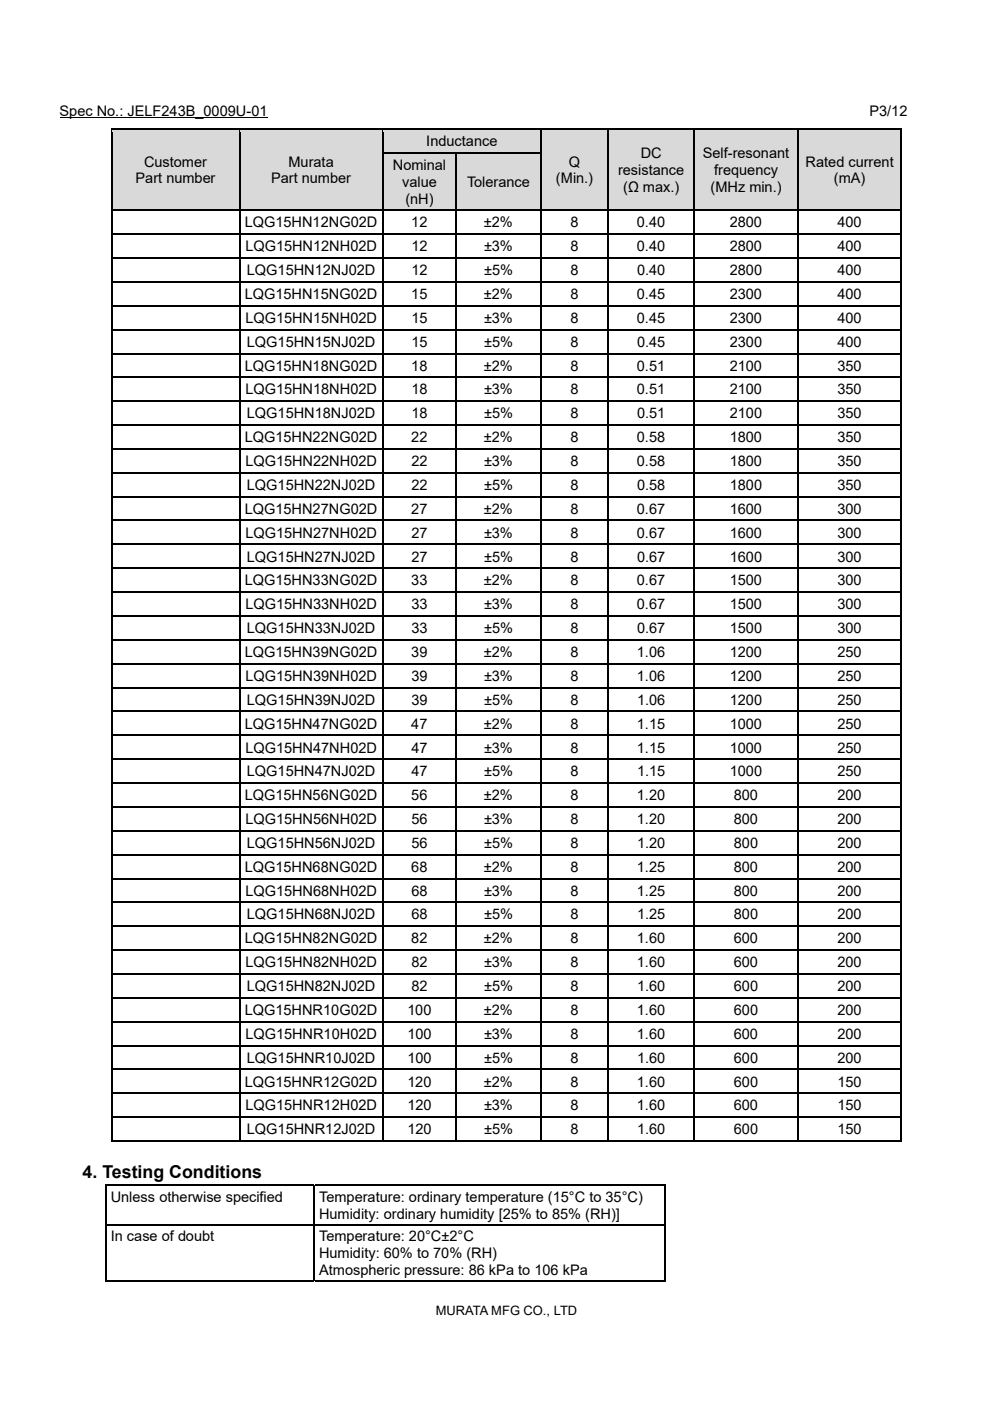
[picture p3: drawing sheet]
<svg xmlns="http://www.w3.org/2000/svg" width="210mm" height="297mm" viewBox="0 0 210 297" stroke-linecap="round" stroke-linejoin="round" font-family="sans-serif">
<defs><g id="words">
<text font-size="3.8" x="17.5" y="249.7">4. Testing Conditions</text>
<g font-size="3.1">
<text x="12.6" y="24.5">Spec No.: JELF243B_0009U-01</text>
<text x="184.4" y="24.5">P3/12</text>
<text x="30.5" y="35.3">Customer</text>
<text x="61.2" y="35.3">Murata</text>
<text x="90.4" y="31">Inductance</text>
<text x="120.7" y="35.3">Q</text>
<text x="135.9" y="33.5">DC</text>
<text x="149.1" y="33.5">Self-resonant</text>
<text x="170.9" y="35.3">Rated current</text>
<text x="28.8" y="38.9">Part number</text>
<text x="57.5" y="38.9">Part number</text>
<text x="83.4" y="36.1">Nominal</text>
<text x="85.3" y="39.6">value</text>
<text x="99.1" y="39.6">Tolerance</text>
<text x="117.9" y="38.9">(Min.)</text>
<text x="131.1" y="37.1">resistance</text>
<text x="132.2" y="40.6">(Ω max.)</text>
<text x="150.7" y="40.6">(MHz min.)</text>
<text x="151.5" y="37.1">frequency</text>
<text x="176.9" y="38.9">(mA)</text>
<text x="86" y="43.2">(nH)</text>
<text x="51.9" y="48.2">LQG15HN12NG02D</text>
<text x="52" y="53.3">LQG15HN12NH02D</text>
<text x="87.2" y="48.2">12</text>
<text x="87.2" y="53.3">12</text>
<text x="102.7" y="48.2">±2%</text>
<text x="102.7" y="53.3">±3%</text>
<text x="121" y="48.2">8</text>
<text x="121" y="53.3">8</text>
<text x="135.1" y="48.2">0.40</text>
<text x="135.1" y="53.3">0.40</text>
<text x="154.8" y="53.3">2800</text>
<text x="154.8" y="48.2">2800</text>
<text x="177.6" y="53.3">400</text>
<text x="177.6" y="48.2">400</text>
<text x="52.4" y="58.3">LQG15HN12NJ02D</text>
<text x="87.3" y="58.3">12</text>
<text x="102.7" y="58.3">±5%</text>
<text x="121" y="58.3">8</text>
<text x="135.1" y="58.3">0.40</text>
<text x="154.8" y="58.3">2800</text>
<text x="177.6" y="58.3">400</text>
<text x="51.9" y="63.4">LQG15HN15NG02D</text>
<text x="87.2" y="63.4">15</text>
<text x="102.7" y="63.4">±2%</text>
<text x="121" y="63.4">8</text>
<text x="135.1" y="63.4">0.45</text>
<text x="154.8" y="63.4">2300</text>
<text x="177.6" y="63.4">400</text>
<text x="52" y="68.5">LQG15HN15NH02D</text>
<text x="87.2" y="68.5">15</text>
<text x="102.7" y="68.5">±3%</text>
<text x="121" y="68.5">8</text>
<text x="135.1" y="68.5">0.45</text>
<text x="154.8" y="68.5">2300</text>
<text x="177.6" y="68.5">400</text>
<text x="52.4" y="73.5">LQG15HN15NJ02D</text>
<text x="87.3" y="73.5">15</text>
<text x="102.7" y="73.5">±5%</text>
<text x="121" y="73.5">8</text>
<text x="135.1" y="73.5">0.45</text>
<text x="154.8" y="73.5">2300</text>
<text x="177.6" y="73.5">400</text>
<text x="51.9" y="78.6">LQG15HN18NG02D</text>
<text x="52" y="83.6">LQG15HN18NH02D</text>
<text x="87.2" y="78.6">18</text>
<text x="87.2" y="83.6">18</text>
<text x="102.7" y="78.6">±2%</text>
<text x="102.7" y="83.6">±3%</text>
<text x="121" y="78.6">8</text>
<text x="121" y="83.6">8</text>
<text x="135.1" y="78.6">0.51</text>
<text x="135.1" y="83.6">0.51</text>
<text x="154.8" y="83.6">2100</text>
<text x="154.8" y="78.6">2100</text>
<text x="177.6" y="83.6">350</text>
<text x="177.6" y="78.6">350</text>
<text x="52.4" y="88.7">LQG15HN18NJ02D</text>
<text x="87.3" y="88.7">18</text>
<text x="102.7" y="88.7">±5%</text>
<text x="121" y="88.7">8</text>
<text x="135.1" y="88.7">0.51</text>
<text x="154.8" y="88.7">2100</text>
<text x="177.6" y="88.7">350</text>
<text x="51.9" y="93.8">LQG15HN22NG02D</text>
<text x="87.2" y="93.8">22</text>
<text x="102.7" y="93.8">±2%</text>
<text x="121" y="93.8">8</text>
<text x="135.1" y="93.8">0.58</text>
<text x="154.8" y="93.8">1800</text>
<text x="177.6" y="93.8">350</text>
<text x="52" y="98.8">LQG15HN22NH02D</text>
<text x="87.2" y="98.8">22</text>
<text x="102.7" y="98.8">±3%</text>
<text x="121" y="98.8">8</text>
<text x="135.1" y="98.8">0.58</text>
<text x="154.8" y="98.8">1800</text>
<text x="177.6" y="98.8">350</text>
<text x="52.4" y="103.9">LQG15HN22NJ02D</text>
<text x="87.3" y="103.9">22</text>
<text x="102.7" y="103.9">±5%</text>
<text x="121" y="103.9">8</text>
<text x="135.1" y="103.9">0.58</text>
<text x="154.8" y="103.9">1800</text>
<text x="177.6" y="103.9">350</text>
<text x="51.9" y="108.9">LQG15HN27NG02D</text>
<text x="87.2" y="108.9">27</text>
<text x="102.7" y="108.9">±2%</text>
<text x="121" y="108.9">8</text>
<text x="135.1" y="108.9">0.67</text>
<text x="154.8" y="108.9">1600</text>
<text x="177.6" y="108.9">300</text>
<text x="52" y="114">LQG15HN27NH02D</text>
<text x="52.4" y="119.1">LQG15HN27NJ02D</text>
<text x="87.2" y="114">27</text>
<text x="87.3" y="119.1">27</text>
<text x="102.7" y="114">±3%</text>
<text x="102.7" y="119.1">±5%</text>
<text x="121" y="114">8</text>
<text x="121" y="119.1">8</text>
<text x="135.1" y="114">0.67</text>
<text x="135.1" y="119.1">0.67</text>
<text x="154.8" y="114">1600</text>
<text x="154.8" y="119.1">1600</text>
<text x="177.6" y="114">300</text>
<text x="177.6" y="119.1">300</text>
<text x="51.9" y="124.1">LQG15HN33NG02D</text>
<text x="87.2" y="124.1">33</text>
<text x="102.7" y="124.1">±2%</text>
<text x="121" y="124.1">8</text>
<text x="135.1" y="124.1">0.67</text>
<text x="154.8" y="124.1">1500</text>
<text x="177.6" y="124.1">300</text>
<text x="52" y="129.2">LQG15HN33NH02D</text>
<text x="87.2" y="129.2">33</text>
<text x="102.7" y="129.2">±3%</text>
<text x="121" y="129.2">8</text>
<text x="135.1" y="129.2">0.67</text>
<text x="154.8" y="129.2">1500</text>
<text x="177.6" y="129.2">300</text>
<text x="52.4" y="134.3">LQG15HN33NJ02D</text>
<text x="87.3" y="134.3">33</text>
<text x="102.7" y="134.3">±5%</text>
<text x="121" y="134.3">8</text>
<text x="135.1" y="134.3">0.67</text>
<text x="154.8" y="134.3">1500</text>
<text x="177.6" y="134.3">300</text>
<text x="51.9" y="139.3">LQG15HN39NG02D</text>
<text x="87.2" y="139.3">39</text>
<text x="102.7" y="139.3">±2%</text>
<text x="121" y="139.3">8</text>
<text x="135.1" y="139.3">1.06</text>
<text x="154.8" y="139.3">1200</text>
<text x="177.6" y="139.3">250</text>
<text x="52" y="144.4">LQG15HN39NH02D</text>
<text x="52.4" y="149.4">LQG15HN39NJ02D</text>
<text x="87.2" y="144.4">39</text>
<text x="87.3" y="149.4">39</text>
<text x="102.7" y="144.4">±3%</text>
<text x="102.7" y="149.4">±5%</text>
<text x="121" y="144.4">8</text>
<text x="121" y="149.4">8</text>
<text x="135.1" y="144.4">1.06</text>
<text x="135.1" y="149.4">1.06</text>
<text x="154.8" y="144.4">1200</text>
<text x="154.8" y="149.4">1200</text>
<text x="177.6" y="144.4">250</text>
<text x="177.6" y="149.4">250</text>
<text x="51.9" y="154.5">LQG15HN47NG02D</text>
<text x="87.2" y="154.5">47</text>
<text x="102.7" y="154.5">±2%</text>
<text x="121" y="154.5">8</text>
<text x="135.1" y="154.5">1.15</text>
<text x="154.8" y="154.5">1000</text>
<text x="177.6" y="154.5">250</text>
<text x="52" y="159.6">LQG15HN47NH02D</text>
<text x="87.2" y="159.6">47</text>
<text x="102.7" y="159.6">±3%</text>
<text x="121" y="159.6">8</text>
<text x="135.1" y="159.6">1.15</text>
<text x="154.8" y="159.6">1000</text>
<text x="177.6" y="159.6">250</text>
<text x="52.4" y="164.6">LQG15HN47NJ02D</text>
<text x="87.3" y="164.6">47</text>
<text x="102.7" y="164.6">±5%</text>
<text x="121" y="164.6">8</text>
<text x="135.1" y="164.6">1.15</text>
<text x="154.8" y="164.6">1000</text>
<text x="177.6" y="164.6">250</text>
<text x="51.9" y="169.7">LQG15HN56NG02D</text>
<text x="87.2" y="169.7">56</text>
<text x="102.7" y="169.7">±2%</text>
<text x="121" y="169.7">8</text>
<text x="135.1" y="169.7">1.20</text>
<text x="155.6" y="169.7">800</text>
<text x="177.6" y="169.7">200</text>
<text x="52" y="174.7">LQG15HN56NH02D</text>
<text x="52.4" y="179.8">LQG15HN56NJ02D</text>
<text x="87.2" y="174.7">56</text>
<text x="87.3" y="179.8">56</text>
<text x="102.7" y="174.7">±3%</text>
<text x="102.7" y="179.8">±5%</text>
<text x="121" y="174.7">8</text>
<text x="121" y="179.8">8</text>
<text x="135.1" y="174.7">1.20</text>
<text x="135.1" y="179.8">1.20</text>
<text x="155.6" y="174.7">800</text>
<text x="155.7" y="179.8">800</text>
<text x="177.6" y="174.7">200</text>
<text x="177.6" y="179.8">200</text>
<text x="51.9" y="184.8">LQG15HN68NG02D</text>
<text x="87.2" y="184.8">68</text>
<text x="102.7" y="184.8">±2%</text>
<text x="121" y="184.8">8</text>
<text x="135.1" y="184.8">1.25</text>
<text x="155.6" y="184.8">800</text>
<text x="177.6" y="184.8">200</text>
<text x="52" y="189.9">LQG15HN68NH02D</text>
<text x="87.2" y="189.9">68</text>
<text x="102.7" y="189.9">±3%</text>
<text x="121" y="189.9">8</text>
<text x="135.1" y="189.9">1.25</text>
<text x="155.6" y="189.9">800</text>
<text x="177.6" y="189.9">200</text>
<text x="52.4" y="194.9">LQG15HN68NJ02D</text>
<text x="87.3" y="194.9">68</text>
<text x="102.7" y="194.9">±5%</text>
<text x="121" y="194.9">8</text>
<text x="135.1" y="194.9">1.25</text>
<text x="155.7" y="194.9">800</text>
<text x="177.6" y="194.9">200</text>
<text x="51.9" y="200">LQG15HN82NG02D</text>
<text x="87.2" y="200">82</text>
<text x="102.7" y="200">±2%</text>
<text x="121" y="200">8</text>
<text x="135.1" y="200">1.60</text>
<text x="155.6" y="200">600</text>
<text x="177.6" y="200">200</text>
<text x="52" y="205.1">LQG15HN82NH02D</text>
<text x="87.2" y="205.1">82</text>
<text x="102.7" y="205.1">±3%</text>
<text x="121" y="205.1">8</text>
<text x="135.1" y="205.1">1.60</text>
<text x="155.6" y="205.1">600</text>
<text x="177.6" y="205.1">200</text>
<text x="51.9" y="215.2">LQG15HNR10G02D</text>
<text x="52.4" y="210.1">LQG15HN82NJ02D</text>
<text x="86.4" y="215.2">100</text>
<text x="87.3" y="210.1">82</text>
<text x="102.7" y="215.2">±2%</text>
<text x="102.7" y="210.1">±5%</text>
<text x="121" y="215.2">8</text>
<text x="121" y="210.1">8</text>
<text x="135.1" y="215.2">1.60</text>
<text x="135.1" y="210.1">1.60</text>
<text x="155.6" y="215.2">600</text>
<text x="155.7" y="210.1">600</text>
<text x="177.6" y="215.2">200</text>
<text x="177.6" y="210.1">200</text>
<text x="52" y="220.3">LQG15HNR10H02D</text>
<text x="86.4" y="220.3">100</text>
<text x="102.7" y="220.3">±3%</text>
<text x="121" y="220.3">8</text>
<text x="135.1" y="220.3">1.60</text>
<text x="155.6" y="220.3">600</text>
<text x="177.6" y="220.3">200</text>
<text x="52.4" y="225.3">LQG15HNR10J02D</text>
<text x="86.4" y="225.3">100</text>
<text x="102.7" y="225.3">±5%</text>
<text x="121" y="225.3">8</text>
<text x="135.1" y="225.3">1.60</text>
<text x="155.7" y="225.3">600</text>
<text x="177.6" y="225.3">200</text>
<text x="51.9" y="230.4">LQG15HNR12G02D</text>
<text x="86.4" y="230.4">120</text>
<text x="102.7" y="230.4">±2%</text>
<text x="121" y="230.4">8</text>
<text x="135.1" y="230.4">1.60</text>
<text x="155.6" y="230.4">600</text>
<text x="177.6" y="230.4">150</text>
<text x="52" y="235.4">LQG15HNR12H02D</text>
<text x="86.4" y="235.4">120</text>
<text x="102.7" y="235.4">±3%</text>
<text x="121" y="235.4">8</text>
<text x="135.1" y="235.4">1.60</text>
<text x="155.6" y="235.4">600</text>
<text x="177.6" y="235.4">150</text>
<text x="52.4" y="240.5">LQG15HNR12J02D</text>
<text x="86.4" y="240.5">120</text>
<text x="102.7" y="240.5">±5%</text>
<text x="121" y="240.5">8</text>
<text x="135.1" y="240.5">1.60</text>
<text x="155.7" y="240.5">600</text>
<text x="177.6" y="240.5">150</text>
<text x="23.5" y="254.8">Unless otherwise specified</text>
<text x="67.7" y="254.8">Temperature: ordinary temperature (15°C to 35°C)</text>
<text x="23.5" y="263.1">In case of doubt</text>
<text x="67.7" y="263.1">Temperature: 20°C±2°C</text>
<text x="67.7" y="258.4">Humidity: ordinary humidity [25% to 85% (RH)]</text>
<text x="67.7" y="266.7">Humidity: 60% to 70% (RH)</text>
<text x="67.7" y="270.3">Atmospheric pressure: 86 kPa to 106 kPa</text>
</g>
<text font-size="2.7" x="92.4" y="278.9">MURATA MFG CO., LTD</text>
</g></defs>
<path d="M12.6 25h44.1" fill="none" stroke="#000" stroke-width=".21"/>
<g fill="#d9d9d9">
<path d="M23.9 27.5h26.7v16.9h-26.7z"/>
<path d="M24.2 32.4h26.1v3.6h-26.1z"/>
<path d="M24.2 36h26.1v3.5h-26.1z"/>
<path d="M51 27.5h30.1v16.9h-30.1z"/>
<path d="M51.3 32.4h29.5v3.6h-29.5z"/>
<path d="M51.3 36h29.5v3.5h-29.5z"/>
<path d="M81.4 27.5h33.2v4.8h-33.2z"/>
<path d="M81.7 28.1h32.5v3.6h-32.5z"/>
<path d="M114.9 27.5h14v16.9h-14z"/>
<path d="M115.2 32.4h13.3v3.6h-13.3z"/>
<path d="M115.2 36h13.3v3.5h-13.3z"/>
<path d="M129.2 27.5h17.9v16.9h-17.9z"/>
<path d="M129.5 30.6h17.2v3.6h-17.2z"/>
<path d="M129.5 34.2h17.2v3.5h-17.2z"/>
<path d="M129.5 37.7h17.2v3.6h-17.2z"/>
<path d="M147.4 27.5h21.7v16.9h-21.7z"/>
<path d="M147.7 30.6h21.1v3.6h-21.1z"/>
<path d="M147.7 34.2h21.1v3.5h-21.1z"/>
<path d="M147.7 37.7h21.1v3.6h-21.1z"/>
<path d="M169.5 27.5h21.5v16.9h-21.5z"/>
<path d="M169.8 32.4h20.9v3.6h-20.9z"/>
<path d="M169.8 36h20.9v3.5h-20.9z"/>
</g>
<path d="M23.5 27.2h.3v.9h-.3z" fill="#000"/>
<path d="M23.5 27.4h27.1" fill="none" stroke="#000" stroke-width=".32"/>
<path d="M23.8 27.5h26.8v.6h-26.8z" fill="#d9d9d9"/>
<path d="M50.6 27.2h.4v.9h-.4z" fill="#000"/>
<path d="M51 27.4h30.1" fill="none" stroke="#000" stroke-width=".32"/>
<path d="M51 27.5h30.1v.6h-30.1z" fill="#d9d9d9"/>
<path d="M81.1 27.2h.3v.9h-.3z" fill="#000"/>
<path d="M81.4 27.4h33.2" fill="none" stroke="#000" stroke-width=".32"/>
<path d="M81.4 27.5h33.2v.6h-33.2z" fill="#d9d9d9"/>
<path d="M114.6 27.2h.3v.9h-.3z" fill="#000"/>
<path d="M114.9 27.4h14" fill="none" stroke="#000" stroke-width=".32"/>
<path d="M114.9 27.5h14v.6h-14z" fill="#d9d9d9"/>
<path d="M128.9 27.2h.3v.9h-.3z" fill="#000"/>
<path d="M129.2 27.4h17.9" fill="none" stroke="#000" stroke-width=".32"/>
<path d="M129.2 27.5h17.9v.6h-17.9z" fill="#d9d9d9"/>
<path d="M147.1 27.2h.3v.9h-.3z" fill="#000"/>
<path d="M147.4 27.4h21.7" fill="none" stroke="#000" stroke-width=".32"/>
<path d="M147.4 27.5h21.7v.6h-21.7z" fill="#d9d9d9"/>
<path d="M169.1 27.2h.4v.9h-.4z" fill="#000"/>
<path d="M169.5 27.4h21.5" fill="none" stroke="#000" stroke-width=".32"/>
<path d="M169.5 27.5h21.5v.6h-21.5z" fill="#d9d9d9"/>
<path d="M191 27.2h.3v.9h-.3zM191 27.2h.3v.3h-.3z" fill="#000"/>
<path d="M23.7 28.1v4.2" fill="none" stroke="#000" stroke-width=".32"/>
<path d="M50.8 28.1v4.2" fill="none" stroke="#000" stroke-width=".34"/>
<path d="M81.2 31.7h33.5v.5h-33.5z" fill="#d9d9d9"/>
<path d="M81.2 28.1v4.2M129 28.1v4.2M147.2 28.1v4.2M191.2 28.1v4.2" fill="none" stroke="#000" stroke-width=".32"/>
<path d="M114.7 28.1v4.2M169.3 28.1v4.2" fill="none" stroke="#000" stroke-width=".34"/>
<g fill="#d9d9d9">
<path d="M81.4 32.6h15.2v11.8h-15.2z"/>
<path d="M81.7 33.2h14.6v3.5h-14.6z"/>
<path d="M81.7 36.7h14.6v3.6h-14.6z"/>
<path d="M81.7 40.3h14.6v3.5h-14.6z"/>
<path d="M96.9 32.6h17.7v11.8h-17.7z"/>
<path d="M97.2 36.7h17v3.6h-17z"/>
</g>
<path d="M23.5 32.3h.3v.9h-.3zM50.6 32.3h.4v.9h-.4zM81.1 32.3h.3v.9h-.3z" fill="#000"/>
<path d="M81.4 32.4h15.2" fill="none" stroke="#000" stroke-width=".32"/>
<path d="M81.4 32.6h15.2v.6h-15.2z" fill="#d9d9d9"/>
<path d="M96.6 32.3h.3v.9h-.3z" fill="#000"/>
<path d="M96.9 32.4h17.7" fill="none" stroke="#000" stroke-width=".32"/>
<path d="M96.9 32.6h17.7v.6h-17.7z" fill="#d9d9d9"/>
<path d="M114.6 32.3h.3v.9h-.3zM128.9 32.3h.3v.9h-.3zM147.1 32.3h.3v.9h-.3zM169.1 32.3h.4v.9h-.4zM191 32.3h.3v.9h-.3z" fill="#000"/>
<path d="M23.7 43.8h27.1v.6h-27.1z" fill="#d9d9d9"/>
<path d="M23.7 33.2v11.2" fill="none" stroke="#000" stroke-width=".32"/>
<path d="M50.8 43.8h30.4v.6h-30.4z" fill="#d9d9d9"/>
<path d="M50.8 33.2v11.2" fill="none" stroke="#000" stroke-width=".34"/>
<path d="M81.2 43.8h15.6v.6h-15.6z" fill="#d9d9d9"/>
<path d="M81.2 33.2v11.2" fill="none" stroke="#000" stroke-width=".32"/>
<path d="M96.8 43.8h17.9v.6h-17.9z" fill="#d9d9d9"/>
<path d="M96.8 33.2v11.2" fill="none" stroke="#000" stroke-width=".34"/>
<path d="M114.7 43.8h14.3v.6h-14.3z" fill="#d9d9d9"/>
<path d="M114.7 33.2v11.2" fill="none" stroke="#000" stroke-width=".34"/>
<path d="M129.1 43.8h18.1v.6h-18.1z" fill="#d9d9d9"/>
<path d="M129 33.2v11.2" fill="none" stroke="#000" stroke-width=".32"/>
<path d="M147.2 43.8h22.1v.6h-22.1z" fill="#d9d9d9"/>
<path d="M147.2 33.2v11.2" fill="none" stroke="#000" stroke-width=".32"/>
<path d="M169.3 43.8h21.9v.6h-21.9z" fill="#d9d9d9"/>
<g fill="none" stroke="#000" stroke-width=".34">
<path d="M169.3 33.2v11.2M23.8 54.7h26.8M23.8 59.8h26.8M50.8 45.3v4.2M50.8 50.4v4.1M50.8 55.5v4.1M51 54.7h30.1M51 59.8h30.1M81.4 54.7h15.2M81.4 59.8h15.2M96.8 45.3v4.2M96.8 50.4v4.1"/>
<path d="M96.8 55.5v4.1M96.9 54.7h17.7M96.9 59.8h17.7M114.7 45.3v4.2M114.7 50.4v4.1M114.7 55.5v4.1M114.9 54.7h14M114.9 59.8h14M129.2 54.7h17.9M129.2 59.8h17.9M147.4 54.7h21.7M147.4 59.8h21.7"/>
<path d="M169.3 45.3v4.2M169.3 50.4v4.1M169.3 55.5v4.1M169.5 54.7h21.5M169.5 59.8h21.5M23.8 64.8h26.8M23.8 75h26.8M23.8 80h26.8M50.8 60.5v4.1M50.8 65.6v4.1M50.8 70.6v4.2M50.8 75.7v4.1"/>
<path d="M51 64.8h30.1M51 75h30.1M51 80h30.1M81.4 64.8h15.2M81.4 75h15.2M81.4 80h15.2M96.8 60.5v4.1M96.8 65.6v4.1M96.8 70.6v4.2M96.8 75.7v4.1M96.9 64.8h17.7M96.9 75h17.7"/>
<path d="M96.9 80h17.7M114.7 60.5v4.1M114.7 65.6v4.1M114.7 70.6v4.2M114.7 75.7v4.1M114.9 64.8h14M114.9 75h14M114.9 80h14M129.2 64.8h17.9M129.2 75h17.9M129.2 80h17.9M147.4 64.8h21.7"/>
<path d="M147.4 75h21.7M147.4 80h21.7M169.3 60.5v4.1M169.3 65.6v4.1M169.3 70.6v4.2M169.3 75.7v4.1M169.5 64.8h21.5M169.5 75h21.5M169.5 80h21.5M23.8 85h26.8M50.8 80.8v4.1M50.8 85.8v4.2"/>
<path d="M50.8 90.9v4.1M50.8 95.9v4.2M51 85h30.1M81.4 85h15.2M96.8 80.8v4.1M96.8 85.8v4.2M96.8 90.9v4.1M96.8 95.9v4.2M96.9 85h17.7M114.7 80.8v4.1M114.7 85.8v4.2M114.7 90.9v4.1"/>
<path d="M114.7 95.9v4.2M114.9 85h14M129.2 85h17.9M147.4 85h21.7M169.3 80.8v4.1M169.3 85.8v4.2M169.3 90.9v4.1M169.3 95.9v4.2M169.5 85h21.5M23.8 100.2h26.8M23.8 105.3h26.8M50.8 101v4.1"/>
<path d="M50.8 106.1v4.1M50.8 111.1v4.2M50.8 116.2v4.1M51 100.2h30.1M51 105.3h30.1M81.4 100.2h15.2M81.4 105.3h15.2M96.8 101v4.1M96.8 106.1v4.1M96.8 111.1v4.2M96.8 116.2v4.1M96.9 100.2h17.7"/>
<path d="M96.9 105.3h17.7M114.7 101v4.1M114.7 106.1v4.1M114.7 111.1v4.2M114.7 116.2v4.1M114.9 100.2h14M114.9 105.3h14M129.2 100.2h17.9M129.2 105.3h17.9M147.4 100.2h21.7M147.4 105.3h21.7M169.3 101v4.1"/>
<path d="M169.3 106.1v4.1M169.3 111.1v4.2M169.3 116.2v4.1M169.5 100.2h21.5M169.5 105.3h21.5M23.8 120.5h26.8M23.8 125.5h26.8M50.8 121.2v4.2M50.8 126.3v4.2M50.8 131.4v4.1M50.8 136.4v4.1M51 120.5h30.1"/>
<path d="M51 125.5h30.1M81.4 120.5h15.2M81.4 125.5h15.2M96.8 121.2v4.2M96.8 126.3v4.2M96.8 131.4v4.1M96.8 136.4v4.1M96.9 120.5h17.7M96.9 125.5h17.7M114.7 121.2v4.2M114.7 126.3v4.2M114.7 131.4v4.1"/>
<path d="M114.7 136.4v4.1M114.9 120.5h14M114.9 125.5h14M129.2 120.5h17.9M129.2 125.5h17.9M147.4 120.5h21.7M147.4 125.5h21.7M169.3 121.2v4.2M169.3 126.3v4.2M169.3 131.4v4.1M169.3 136.4v4.1M169.5 120.5h21.5"/>
<path d="M169.5 125.5h21.5M23.8 140.7h26.8M23.8 145.8h26.8M50.8 141.5v4.1M50.8 146.5v4.2M50.8 151.6v4.1M50.8 156.7v4.1M51 140.7h30.1M51 145.8h30.1M81.4 140.7h15.2M81.4 145.8h15.2M96.8 141.5v4.1"/>
<path d="M96.8 146.5v4.2M96.8 151.6v4.1M96.8 156.7v4.1M96.9 140.7h17.7M96.9 145.8h17.7M114.7 141.5v4.1M114.7 146.5v4.2M114.7 151.6v4.1M114.7 156.7v4.1M114.9 140.7h14M114.9 145.8h14M129.2 140.7h17.9"/>
<path d="M129.2 145.8h17.9M147.4 140.7h21.7M147.4 145.8h21.7M169.3 141.5v4.1M169.3 146.5v4.2M169.3 151.6v4.1M169.3 156.7v4.1M169.5 140.7h21.5M169.5 145.8h21.5M23.8 161h26.8M23.8 166h26.8M50.8 161.7v4.1"/>
<path d="M50.8 166.8v4.1M50.8 171.8v4.2M50.8 176.9v4.1M51 161h30.1M51 166h30.1M81.4 161h15.2M81.4 166h15.2M96.8 161.7v4.1M96.8 166.8v4.1M96.8 171.8v4.2M96.8 176.9v4.1M96.9 161h17.7"/>
<path d="M96.9 166h17.7M114.7 161.7v4.1M114.7 166.8v4.1M114.7 171.8v4.2M114.7 176.9v4.1M114.9 161h14M114.9 166h14M129.2 161h17.9M129.2 166h17.9M147.4 161h21.7M147.4 166h21.7M169.3 161.7v4.1"/>
<path d="M169.3 166.8v4.1M169.3 171.8v4.2M169.3 176.9v4.1M169.5 161h21.5M169.5 166h21.5M23.8 181.2h26.8M23.8 186.3h26.8M23.8 191.3h26.8M50.8 182v4.1M50.8 187v4.1M50.8 192.1v4.1M50.8 197.1v4.2"/>
<path d="M51 181.2h30.1M51 186.3h30.1M51 191.3h30.1M81.4 181.2h15.2M81.4 186.3h15.2M81.4 191.3h15.2M96.8 182v4.1M96.8 187v4.1M96.8 192.1v4.1M96.8 197.1v4.2M96.9 181.2h17.7M96.9 186.3h17.7"/>
<path d="M96.9 191.3h17.7M114.7 182v4.1M114.7 187v4.1M114.7 192.1v4.1M114.7 197.1v4.2M114.9 181.2h14M114.9 186.3h14M114.9 191.3h14M129.2 181.2h17.9M129.2 186.3h17.9M129.2 191.3h17.9M147.4 181.2h21.7"/>
<path d="M147.4 186.3h21.7M147.4 191.3h21.7M169.3 182v4.1M169.3 187v4.1M169.3 192.1v4.1M169.3 197.1v4.2M169.5 181.2h21.5M169.5 186.3h21.5M169.5 191.3h21.5M23.8 201.4h26.8M23.8 206.5h26.8M23.8 211.6h26.8"/>
<path d="M50.8 202.2v4.1M50.8 207.3v4.1M50.8 212.3v4.2M50.8 217.4v4.1M51 201.4h30.1M51 206.5h30.1M51 211.6h30.1M81.4 201.4h15.2M81.4 206.5h15.2M81.4 211.6h15.2M96.8 202.2v4.1M96.8 207.3v4.1"/>
<path d="M96.8 212.3v4.2M96.8 217.4v4.1M96.9 201.4h17.7M96.9 206.5h17.7M96.9 211.6h17.7M114.7 202.2v4.1M114.7 207.3v4.1M114.7 212.3v4.2M114.7 217.4v4.1M114.9 201.4h14M114.9 206.5h14M114.9 211.6h14"/>
<path d="M129.2 201.4h17.9M129.2 206.5h17.9M129.2 211.6h17.9M147.4 201.4h21.7M147.4 206.5h21.7M147.4 211.6h21.7M169.3 202.2v4.1M169.3 207.3v4.1M169.3 212.3v4.2M169.3 217.4v4.1M169.5 201.4h21.5M169.5 206.5h21.5"/>
<path d="M169.5 211.6h21.5M23.8 226.7h26.8M23.8 231.8h26.8M50.8 222.4v4.2M50.8 227.5v4.1M50.8 232.6v4.1M50.8 237.6v4.5M51 226.7h30.1M51 231.8h30.1M81.4 226.7h15.2M81.4 231.8h15.2M96.8 222.4v4.2"/>
<path d="M96.8 227.5v4.1M96.8 232.6v4.1M96.8 237.6v4.5M96.9 226.7h17.7M96.9 231.8h17.7M114.7 222.4v4.2M114.7 227.5v4.1M114.7 232.6v4.1M114.7 237.6v4.5M114.9 226.7h14M114.9 231.8h14M129.2 226.7h17.9"/>
<path d="M129.2 231.8h17.9M147.4 226.7h21.7M147.4 231.8h21.7M169.3 222.4v4.2M169.3 227.5v4.1M169.3 232.6v4.1M169.3 237.6v4.5M169.5 226.7h21.5M169.5 231.8h21.5"/>
</g>
<g fill="none" stroke="#000" stroke-width=".32">
<path d="M191.2 33.2v11.2M23.7 45.3v4.2M23.7 50.4v4.1M23.7 55.5v4.1M23.8 44.6h26.8M23.8 49.6h26.8M51 44.6h30.1M51 49.6h30.1M81.2 45.3v4.2M81.2 50.4v4.1M81.2 55.5v4.1M81.4 44.6h15.2"/>
<path d="M81.4 49.6h15.2M96.9 44.6h17.7M96.9 49.6h17.7M114.9 44.6h14M114.9 49.6h14M129 45.3v4.2M129 50.4v4.1M129 55.5v4.1M129.2 44.6h17.9M129.2 49.6h17.9M147.2 45.3v4.2M147.2 50.4v4.1"/>
<path d="M147.2 55.5v4.1M147.4 44.6h21.7M147.4 49.6h21.7M169.5 44.6h21.5M169.5 49.6h21.5M191.2 45.3v4.2M191.2 50.4v4.1M191.2 55.5v4.1M23.7 60.5v4.1M23.7 65.6v4.1M23.7 70.6v4.2M23.7 75.7v4.1"/>
<path d="M23.8 69.9h26.8M51 69.9h30.1M81.2 60.5v4.1M81.2 65.6v4.1M81.2 70.6v4.2M81.2 75.7v4.1M81.4 69.9h15.2M96.9 69.9h17.7M114.9 69.9h14M129 60.5v4.1M129 65.6v4.1M129 70.6v4.2"/>
<path d="M129 75.7v4.1M129.2 69.9h17.9M147.2 60.5v4.1M147.2 65.6v4.1M147.2 70.6v4.2M147.2 75.7v4.1M147.4 69.9h21.7M169.5 69.9h21.5M191.2 60.5v4.1M191.2 65.6v4.1M191.2 70.6v4.2M191.2 75.7v4.1"/>
<path d="M23.7 80.8v4.1M23.7 85.8v4.2M23.7 90.9v4.1M23.7 95.9v4.2M23.8 90.1h26.8M23.8 95.2h26.8M51 90.1h30.1M51 95.2h30.1M81.2 80.8v4.1M81.2 85.8v4.2M81.2 90.9v4.1M81.2 95.9v4.2"/>
<path d="M81.4 90.1h15.2M81.4 95.2h15.2M96.9 90.1h17.7M96.9 95.2h17.7M114.9 90.1h14M114.9 95.2h14M129 80.8v4.1M129 85.8v4.2M129 90.9v4.1M129 95.9v4.2M129.2 90.1h17.9M129.2 95.2h17.9"/>
<path d="M147.2 80.8v4.1M147.2 85.8v4.2M147.2 90.9v4.1M147.2 95.9v4.2M147.4 90.1h21.7M147.4 95.2h21.7M169.5 90.1h21.5M169.5 95.2h21.5M191.2 80.8v4.1M191.2 85.8v4.2M191.2 90.9v4.1M191.2 95.9v4.2"/>
<path d="M23.7 101v4.1M23.7 106.1v4.1M23.7 111.1v4.2M23.7 116.2v4.1M23.8 110.4h26.8M23.8 115.4h26.8M51 110.4h30.1M51 115.4h30.1M81.2 101v4.1M81.2 106.1v4.1M81.2 111.1v4.2M81.2 116.2v4.1"/>
<path d="M81.4 110.4h15.2M81.4 115.4h15.2M96.9 110.4h17.7M96.9 115.4h17.7M114.9 110.4h14M114.9 115.4h14M129 101v4.1M129 106.1v4.1M129 111.1v4.2M129 116.2v4.1M129.2 110.4h17.9M129.2 115.4h17.9"/>
<path d="M147.2 101v4.1M147.2 106.1v4.1M147.2 111.1v4.2M147.2 116.2v4.1M147.4 110.4h21.7M147.4 115.4h21.7M169.5 110.4h21.5M169.5 115.4h21.5M191.2 101v4.1M191.2 106.1v4.1M191.2 111.1v4.2M191.2 116.2v4.1"/>
<path d="M23.7 121.2v4.2M23.7 126.3v4.2M23.7 131.4v4.1M23.7 136.4v4.1M23.8 130.6h26.8M23.8 135.6h26.8M51 130.6h30.1M51 135.6h30.1M81.2 121.2v4.2M81.2 126.3v4.2M81.2 131.4v4.1M81.2 136.4v4.1"/>
<path d="M81.4 130.6h15.2M81.4 135.6h15.2M96.9 130.6h17.7M96.9 135.6h17.7M114.9 130.6h14M114.9 135.6h14M129 121.2v4.2M129 126.3v4.2M129 131.4v4.1M129 136.4v4.1M129.2 130.6h17.9M129.2 135.6h17.9"/>
<path d="M147.2 121.2v4.2M147.2 126.3v4.2M147.2 131.4v4.1M147.2 136.4v4.1M147.4 130.6h21.7M147.4 135.6h21.7M169.5 130.6h21.5M169.5 135.6h21.5M191.2 121.2v4.2M191.2 126.3v4.2M191.2 131.4v4.1M191.2 136.4v4.1"/>
<path d="M23.7 141.5v4.1M23.7 146.5v4.2M23.7 151.6v4.1M23.7 156.7v4.1M23.8 150.8h26.8M23.8 155.9h26.8M51 150.8h30.1M51 155.9h30.1M81.2 141.5v4.1M81.2 146.5v4.2M81.2 151.6v4.1M81.2 156.7v4.1"/>
<path d="M81.4 150.8h15.2M81.4 155.9h15.2M96.9 150.8h17.7M96.9 155.9h17.7M114.9 150.8h14M114.9 155.9h14M129 141.5v4.1M129 146.5v4.2M129 151.6v4.1M129 156.7v4.1M129.2 150.8h17.9M129.2 155.9h17.9"/>
<path d="M147.2 141.5v4.1M147.2 146.5v4.2M147.2 151.6v4.1M147.2 156.7v4.1M147.4 150.8h21.7M147.4 155.9h21.7M169.5 150.8h21.5M169.5 155.9h21.5M191.2 141.5v4.1M191.2 146.5v4.2M191.2 151.6v4.1M191.2 156.7v4.1"/>
<path d="M23.7 161.7v4.1M23.7 166.8v4.1M23.7 171.8v4.2M23.7 176.9v4.1M23.8 171.1h26.8M23.8 176.1h26.8M51 171.1h30.1M51 176.1h30.1M81.2 161.7v4.1M81.2 166.8v4.1M81.2 171.8v4.2M81.2 176.9v4.1"/>
<path d="M81.4 171.1h15.2M81.4 176.1h15.2M96.9 171.1h17.7M96.9 176.1h17.7M114.9 171.1h14M114.9 176.1h14M129 161.7v4.1M129 166.8v4.1M129 171.8v4.2M129 176.9v4.1M129.2 171.1h17.9M129.2 176.1h17.9"/>
<path d="M147.2 161.7v4.1M147.2 166.8v4.1M147.2 171.8v4.2M147.2 176.9v4.1M147.4 171.1h21.7M147.4 176.1h21.7M169.5 171.1h21.5M169.5 176.1h21.5M191.2 161.7v4.1M191.2 166.8v4.1M191.2 171.8v4.2M191.2 176.9v4.1"/>
<path d="M23.7 182v4.1M23.7 187v4.1M23.7 192.1v4.1M23.7 197.1v4.2M23.8 196.4h26.8M51 196.4h30.1M81.2 182v4.1M81.2 187v4.1M81.2 192.1v4.1M81.2 197.1v4.2M81.4 196.4h15.2M96.9 196.4h17.7"/>
<path d="M114.9 196.4h14M129 182v4.1M129 187v4.1M129 192.1v4.1M129 197.1v4.2M129.2 196.4h17.9M147.2 182v4.1M147.2 187v4.1M147.2 192.1v4.1M147.2 197.1v4.2M147.4 196.4h21.7M169.5 196.4h21.5"/>
<path d="M191.2 182v4.1M191.2 187v4.1M191.2 192.1v4.1M191.2 197.1v4.2M23.7 202.2v4.1M23.7 207.3v4.1M23.7 212.3v4.2M23.7 217.4v4.1M23.8 216.6h26.8M51 216.6h30.1M81.2 202.2v4.1M81.2 207.3v4.1"/>
<path d="M81.2 212.3v4.2M81.2 217.4v4.1M81.4 216.6h15.2M96.9 216.6h17.7M114.9 216.6h14M129 202.2v4.1M129 207.3v4.1M129 212.3v4.2M129 217.4v4.1M129.2 216.6h17.9M147.2 202.2v4.1M147.2 207.3v4.1"/>
<path d="M147.2 212.3v4.2M147.2 217.4v4.1M147.4 216.6h21.7M169.5 216.6h21.5M191.2 202.2v4.1M191.2 207.3v4.1M191.2 212.3v4.2M191.2 217.4v4.1M23.7 222.4v4.2M23.7 227.5v4.1M23.7 232.6v4.1M23.7 237.6v4.5"/>
<path d="M23.8 221.7h26.8M23.8 236.9h26.8M51 221.7h30.1M51 236.9h30.1M81.2 222.4v4.2M81.2 227.5v4.1M81.2 232.6v4.1M81.2 237.6v4.5M81.4 221.7h15.2M81.4 236.9h15.2M96.9 221.7h17.7M96.9 236.9h17.7"/>
<path d="M114.9 221.7h14M114.9 236.9h14M129 222.4v4.2M129 227.5v4.1M129 232.6v4.1M129 237.6v4.5M129.2 221.7h17.9M129.2 236.9h17.9M147.2 222.4v4.2M147.2 227.5v4.1M147.2 232.6v4.1M147.2 237.6v4.5"/>
<path d="M147.4 221.7h21.7M147.4 236.9h21.7M169.5 221.7h21.5M169.5 236.9h21.5M191.2 222.4v4.2M191.2 227.5v4.1M191.2 232.6v4.1M191.2 237.6v4.5M23.5 241.9h27.1M51 241.9h30.1M81.4 241.9h15.2M96.9 241.9h17.7"/>
<path d="M114.9 241.9h14M129.2 241.9h17.9M147.4 241.9h21.7M169.5 241.9h21.5"/>
</g>
<g fill="#000">
<path d="M23.5 44.4h.3v.9h-.3zM23.5 49.5h.3v.9h-.3zM23.5 54.5h.3v1h-.3zM50.6 44.4h.4v.9h-.4zM50.6 49.5h.4v.9h-.4zM50.6 54.5h.4v1h-.4zM81.1 44.4h.3v.9h-.3zM81.1 49.5h.3v.9h-.3zM81.1 54.5h.3v1h-.3zM96.6 44.4h.3v.9h-.3zM96.6 49.5h.3v.9h-.3zM96.6 54.5h.3v1h-.3z"/>
<path d="M114.6 44.4h.3v.9h-.3zM114.6 49.5h.3v.9h-.3zM114.6 54.5h.3v1h-.3zM128.9 44.4h.3v.9h-.3zM128.9 49.5h.3v.9h-.3zM128.9 54.5h.3v1h-.3zM147.1 44.4h.3v.9h-.3zM147.1 49.5h.3v.9h-.3zM147.1 54.5h.3v1h-.3zM169.1 44.4h.4v.9h-.4zM169.1 49.5h.4v.9h-.4zM169.1 54.5h.4v1h-.4z"/>
<path d="M191 44.4h.3v.9h-.3zM191 49.5h.3v.9h-.3zM191 54.5h.3v1h-.3zM23.5 59.6h.3v.9h-.3zM23.5 64.6h.3v1h-.3zM23.5 69.7h.3v.9h-.3zM23.5 74.8h.3v.9h-.3zM50.6 59.6h.4v.9h-.4zM50.6 64.6h.4v1h-.4zM50.6 69.7h.4v.9h-.4zM50.6 74.8h.4v.9h-.4zM81.1 59.6h.3v.9h-.3z"/>
<path d="M81.1 64.6h.3v1h-.3zM81.1 69.7h.3v.9h-.3zM81.1 74.8h.3v.9h-.3zM96.6 59.6h.3v.9h-.3zM96.6 64.6h.3v1h-.3zM96.6 69.7h.3v.9h-.3zM96.6 74.8h.3v.9h-.3zM114.6 59.6h.3v.9h-.3zM114.6 64.6h.3v1h-.3zM114.6 69.7h.3v.9h-.3zM114.6 74.8h.3v.9h-.3zM128.9 59.6h.3v.9h-.3z"/>
<path d="M128.9 64.6h.3v1h-.3zM128.9 69.7h.3v.9h-.3zM128.9 74.8h.3v.9h-.3zM147.1 59.6h.3v.9h-.3zM147.1 64.6h.3v1h-.3zM147.1 69.7h.3v.9h-.3zM147.1 74.8h.3v.9h-.3zM169.1 59.6h.4v.9h-.4zM169.1 64.6h.4v1h-.4zM169.1 69.7h.4v.9h-.4zM169.1 74.8h.4v.9h-.4zM191 59.6h.3v.9h-.3z"/>
<path d="M191 64.6h.3v1h-.3zM191 69.7h.3v.9h-.3zM191 74.8h.3v.9h-.3zM23.5 79.8h.3v1h-.3zM23.5 84.9h.3v.9h-.3zM23.5 90h.3v.9h-.3zM23.5 95h.3v.9h-.3zM50.6 79.8h.4v1h-.4zM50.6 84.9h.4v.9h-.4zM50.6 90h.4v.9h-.4zM50.6 95h.4v.9h-.4zM81.1 79.8h.3v1h-.3z"/>
<path d="M81.1 84.9h.3v.9h-.3zM81.1 90h.3v.9h-.3zM81.1 95h.3v.9h-.3zM96.6 79.8h.3v1h-.3zM96.6 84.9h.3v.9h-.3zM96.6 90h.3v.9h-.3zM96.6 95h.3v.9h-.3zM114.6 79.8h.3v1h-.3zM114.6 84.9h.3v.9h-.3zM114.6 90h.3v.9h-.3zM114.6 95h.3v.9h-.3zM128.9 79.8h.3v1h-.3z"/>
<path d="M128.9 84.9h.3v.9h-.3zM128.9 90h.3v.9h-.3zM128.9 95h.3v.9h-.3zM147.1 79.8h.3v1h-.3zM147.1 84.9h.3v.9h-.3zM147.1 90h.3v.9h-.3zM147.1 95h.3v.9h-.3zM169.1 79.8h.4v1h-.4zM169.1 84.9h.4v.9h-.4zM169.1 90h.4v.9h-.4zM169.1 95h.4v.9h-.4zM191 79.8h.3v1h-.3z"/>
<path d="M191 84.9h.3v.9h-.3zM191 90h.3v.9h-.3zM191 95h.3v.9h-.3zM23.5 100.1h.3v.9h-.3zM23.5 105.1h.3v1h-.3zM23.5 110.2h.3v.9h-.3zM23.5 115.3h.3v.9h-.3zM50.6 100.1h.4v.9h-.4zM50.6 105.1h.4v1h-.4zM50.6 110.2h.4v.9h-.4zM50.6 115.3h.4v.9h-.4zM81.1 100.1h.3v.9h-.3z"/>
<path d="M81.1 105.1h.3v1h-.3zM81.1 110.2h.3v.9h-.3zM81.1 115.3h.3v.9h-.3zM96.6 100.1h.3v.9h-.3zM96.6 105.1h.3v1h-.3zM96.6 110.2h.3v.9h-.3zM96.6 115.3h.3v.9h-.3zM114.6 100.1h.3v.9h-.3zM114.6 105.1h.3v1h-.3zM114.6 110.2h.3v.9h-.3zM114.6 115.3h.3v.9h-.3zM128.9 100.1h.3v.9h-.3z"/>
<path d="M128.9 105.1h.3v1h-.3zM128.9 110.2h.3v.9h-.3zM128.9 115.3h.3v.9h-.3zM147.1 100.1h.3v.9h-.3zM147.1 105.1h.3v1h-.3zM147.1 110.2h.3v.9h-.3zM147.1 115.3h.3v.9h-.3zM169.1 100.1h.4v.9h-.4zM169.1 105.1h.4v1h-.4zM169.1 110.2h.4v.9h-.4zM169.1 115.3h.4v.9h-.4zM191 100.1h.3v.9h-.3z"/>
<path d="M191 105.1h.3v1h-.3zM191 110.2h.3v.9h-.3zM191 115.3h.3v.9h-.3zM23.5 120.3h.3v.9h-.3zM23.5 125.4h.3v.9h-.3zM23.5 130.5h.3v.9h-.3zM23.5 135.5h.3v.9h-.3zM50.6 120.3h.4v.9h-.4zM50.6 125.4h.4v.9h-.4zM50.6 130.5h.4v.9h-.4zM50.6 135.5h.4v.9h-.4zM81.1 120.3h.3v.9h-.3z"/>
<path d="M81.1 125.4h.3v.9h-.3zM81.1 130.5h.3v.9h-.3zM81.1 135.5h.3v.9h-.3zM96.6 120.3h.3v.9h-.3zM96.6 125.4h.3v.9h-.3zM96.6 130.5h.3v.9h-.3zM96.6 135.5h.3v.9h-.3zM114.6 120.3h.3v.9h-.3zM114.6 125.4h.3v.9h-.3zM114.6 130.5h.3v.9h-.3zM114.6 135.5h.3v.9h-.3zM128.9 120.3h.3v.9h-.3z"/>
<path d="M128.9 125.4h.3v.9h-.3zM128.9 130.5h.3v.9h-.3zM128.9 135.5h.3v.9h-.3zM147.1 120.3h.3v.9h-.3zM147.1 125.4h.3v.9h-.3zM147.1 130.5h.3v.9h-.3zM147.1 135.5h.3v.9h-.3zM169.1 120.3h.4v.9h-.4zM169.1 125.4h.4v.9h-.4zM169.1 130.5h.4v.9h-.4zM169.1 135.5h.4v.9h-.4zM191 120.3h.3v.9h-.3z"/>
<path d="M191 125.4h.3v.9h-.3zM191 130.5h.3v.9h-.3zM191 135.5h.3v.9h-.3zM23.5 140.5h.3v1h-.3zM23.5 145.6h.3v.9h-.3zM23.5 150.7h.3v.9h-.3zM23.5 155.7h.3v1h-.3zM50.6 140.5h.4v1h-.4zM50.6 145.6h.4v.9h-.4zM50.6 150.7h.4v.9h-.4zM50.6 155.7h.4v1h-.4zM81.1 140.5h.3v1h-.3z"/>
<path d="M81.1 145.6h.3v.9h-.3zM81.1 150.7h.3v.9h-.3zM81.1 155.7h.3v1h-.3zM96.6 140.5h.3v1h-.3zM96.6 145.6h.3v.9h-.3zM96.6 150.7h.3v.9h-.3zM96.6 155.7h.3v1h-.3zM114.6 140.5h.3v1h-.3zM114.6 145.6h.3v.9h-.3zM114.6 150.7h.3v.9h-.3zM114.6 155.7h.3v1h-.3zM128.9 140.5h.3v1h-.3z"/>
<path d="M128.9 145.6h.3v.9h-.3zM128.9 150.7h.3v.9h-.3zM128.9 155.7h.3v1h-.3zM147.1 140.5h.3v1h-.3zM147.1 145.6h.3v.9h-.3zM147.1 150.7h.3v.9h-.3zM147.1 155.7h.3v1h-.3zM169.1 140.5h.4v1h-.4zM169.1 145.6h.4v.9h-.4zM169.1 150.7h.4v.9h-.4zM169.1 155.7h.4v1h-.4zM191 140.5h.3v1h-.3z"/>
<path d="M191 145.6h.3v.9h-.3zM191 150.7h.3v.9h-.3zM191 155.7h.3v1h-.3zM23.5 160.8h.3v.9h-.3zM23.5 165.8h.3v1h-.3zM23.5 170.9h.3v.9h-.3zM23.5 176h.3v.9h-.3zM50.6 160.8h.4v.9h-.4zM50.6 165.8h.4v1h-.4zM50.6 170.9h.4v.9h-.4zM50.6 176h.4v.9h-.4zM81.1 160.8h.3v.9h-.3z"/>
<path d="M81.1 165.8h.3v1h-.3zM81.1 170.9h.3v.9h-.3zM81.1 176h.3v.9h-.3zM96.6 160.8h.3v.9h-.3zM96.6 165.8h.3v1h-.3zM96.6 170.9h.3v.9h-.3zM96.6 176h.3v.9h-.3zM114.6 160.8h.3v.9h-.3zM114.6 165.8h.3v1h-.3zM114.6 170.9h.3v.9h-.3zM114.6 176h.3v.9h-.3zM128.9 160.8h.3v.9h-.3z"/>
<path d="M128.9 165.8h.3v1h-.3zM128.9 170.9h.3v.9h-.3zM128.9 176h.3v.9h-.3zM147.1 160.8h.3v.9h-.3zM147.1 165.8h.3v1h-.3zM147.1 170.9h.3v.9h-.3zM147.1 176h.3v.9h-.3zM169.1 160.8h.4v.9h-.4zM169.1 165.8h.4v1h-.4zM169.1 170.9h.4v.9h-.4zM169.1 176h.4v.9h-.4zM191 160.8h.3v.9h-.3z"/>
<path d="M191 165.8h.3v1h-.3zM191 170.9h.3v.9h-.3zM191 176h.3v.9h-.3zM23.5 181h.3v1h-.3zM23.5 186.1h.3v.9h-.3zM23.5 191.1h.3v1h-.3zM23.5 196.2h.3v.9h-.3zM50.6 181h.4v1h-.4zM50.6 186.1h.4v.9h-.4zM50.6 191.1h.4v1h-.4zM50.6 196.2h.4v.9h-.4zM81.1 181h.3v1h-.3z"/>
<path d="M81.1 186.1h.3v.9h-.3zM81.1 191.1h.3v1h-.3zM81.1 196.2h.3v.9h-.3zM96.6 181h.3v1h-.3zM96.6 186.1h.3v.9h-.3zM96.6 191.1h.3v1h-.3zM96.6 196.2h.3v.9h-.3zM114.6 181h.3v1h-.3zM114.6 186.1h.3v.9h-.3zM114.6 191.1h.3v1h-.3zM114.6 196.2h.3v.9h-.3zM128.9 181h.3v1h-.3z"/>
<path d="M128.9 186.1h.3v.9h-.3zM128.9 191.1h.3v1h-.3zM128.9 196.2h.3v.9h-.3zM147.1 181h.3v1h-.3zM147.1 186.1h.3v.9h-.3zM147.1 191.1h.3v1h-.3zM147.1 196.2h.3v.9h-.3zM169.1 181h.4v1h-.4zM169.1 186.1h.4v.9h-.4zM169.1 191.1h.4v1h-.4zM169.1 196.2h.4v.9h-.4zM191 181h.3v1h-.3z"/>
<path d="M191 186.1h.3v.9h-.3zM191 191.1h.3v1h-.3zM191 196.2h.3v.9h-.3zM23.5 201.3h.3v.9h-.3zM23.5 206.3h.3v1h-.3zM23.5 211.4h.3v.9h-.3zM23.5 216.5h.3v.9h-.3zM50.6 201.3h.4v.9h-.4zM50.6 206.3h.4v1h-.4zM50.6 211.4h.4v.9h-.4zM50.6 216.5h.4v.9h-.4zM81.1 201.3h.3v.9h-.3z"/>
<path d="M81.1 206.3h.3v1h-.3zM81.1 211.4h.3v.9h-.3zM81.1 216.5h.3v.9h-.3zM96.6 201.3h.3v.9h-.3zM96.6 206.3h.3v1h-.3zM96.6 211.4h.3v.9h-.3zM96.6 216.5h.3v.9h-.3zM114.6 201.3h.3v.9h-.3zM114.6 206.3h.3v1h-.3zM114.6 211.4h.3v.9h-.3zM114.6 216.5h.3v.9h-.3zM128.9 201.3h.3v.9h-.3z"/>
<path d="M128.9 206.3h.3v1h-.3zM128.9 211.4h.3v.9h-.3zM128.9 216.5h.3v.9h-.3zM147.1 201.3h.3v.9h-.3zM147.1 206.3h.3v1h-.3zM147.1 211.4h.3v.9h-.3zM147.1 216.5h.3v.9h-.3zM169.1 201.3h.4v.9h-.4zM169.1 206.3h.4v1h-.4zM169.1 211.4h.4v.9h-.4zM169.1 216.5h.4v.9h-.4zM191 201.3h.3v.9h-.3z"/>
<path d="M191 206.3h.3v1h-.3zM191 211.4h.3v.9h-.3zM191 216.5h.3v.9h-.3zM23.5 221.5h.3v.9h-.3zM23.5 226.6h.3v.9h-.3zM23.5 231.6h.3v1h-.3zM23.5 236.7h.3v.9h-.3zM50.6 221.5h.4v.9h-.4zM50.6 226.6h.4v.9h-.4zM50.6 231.6h.4v1h-.4zM50.6 236.7h.4v.9h-.4zM81.1 221.5h.3v.9h-.3z"/>
<path d="M81.1 226.6h.3v.9h-.3zM81.1 231.6h.3v1h-.3zM81.1 236.7h.3v.9h-.3zM96.6 221.5h.3v.9h-.3zM96.6 226.6h.3v.9h-.3zM96.6 231.6h.3v1h-.3zM96.6 236.7h.3v.9h-.3zM114.6 221.5h.3v.9h-.3zM114.6 226.6h.3v.9h-.3zM114.6 231.6h.3v1h-.3zM114.6 236.7h.3v.9h-.3zM128.9 221.5h.3v.9h-.3z"/>
<path d="M128.9 226.6h.3v.9h-.3zM128.9 231.6h.3v1h-.3zM128.9 236.7h.3v.9h-.3zM147.1 221.5h.3v.9h-.3zM147.1 226.6h.3v.9h-.3zM147.1 231.6h.3v1h-.3zM147.1 236.7h.3v.9h-.3zM169.1 221.5h.4v.9h-.4zM169.1 226.6h.4v.9h-.4zM169.1 231.6h.4v1h-.4zM169.1 236.7h.4v.9h-.4zM191 221.5h.3v.9h-.3z"/>
<path d="M191 226.6h.3v.9h-.3zM191 231.6h.3v1h-.3zM191 236.7h.3v.9h-.3zM22.4 251.2h.2v.7h-.2zM66.6 251.2h.2v.7h-.2zM141 251.2h.3v.7h-.3zM141 251.2h.3v.3h-.3zM191 241.8h.3v.3h-.3zM22.4 259.5h.2v.8h-.2zM66.6 259.5h.2v.8h-.2zM141 259.5h.3v.8h-.3zM141 271.4h.3v.3h-.3z"/>
</g>
<path d="M22.4 251.3h44.2M22.5 251.9v7.6M22.6 259.7h44M66.7 251.9v7.6M66.8 251.3h74.2M66.8 259.7h74.2M22.4 271.5h44.2M22.5 260.3v11.4M66.7 260.3v11.4M66.8 271.5h74.2" fill="none" stroke="#000" stroke-width=".25"/>
<path d="M141.1 251.9v7.6M141.1 260.3v11.4" fill="none" stroke="#000" stroke-width=".23"/>
<use href="#words"/>
</svg>
